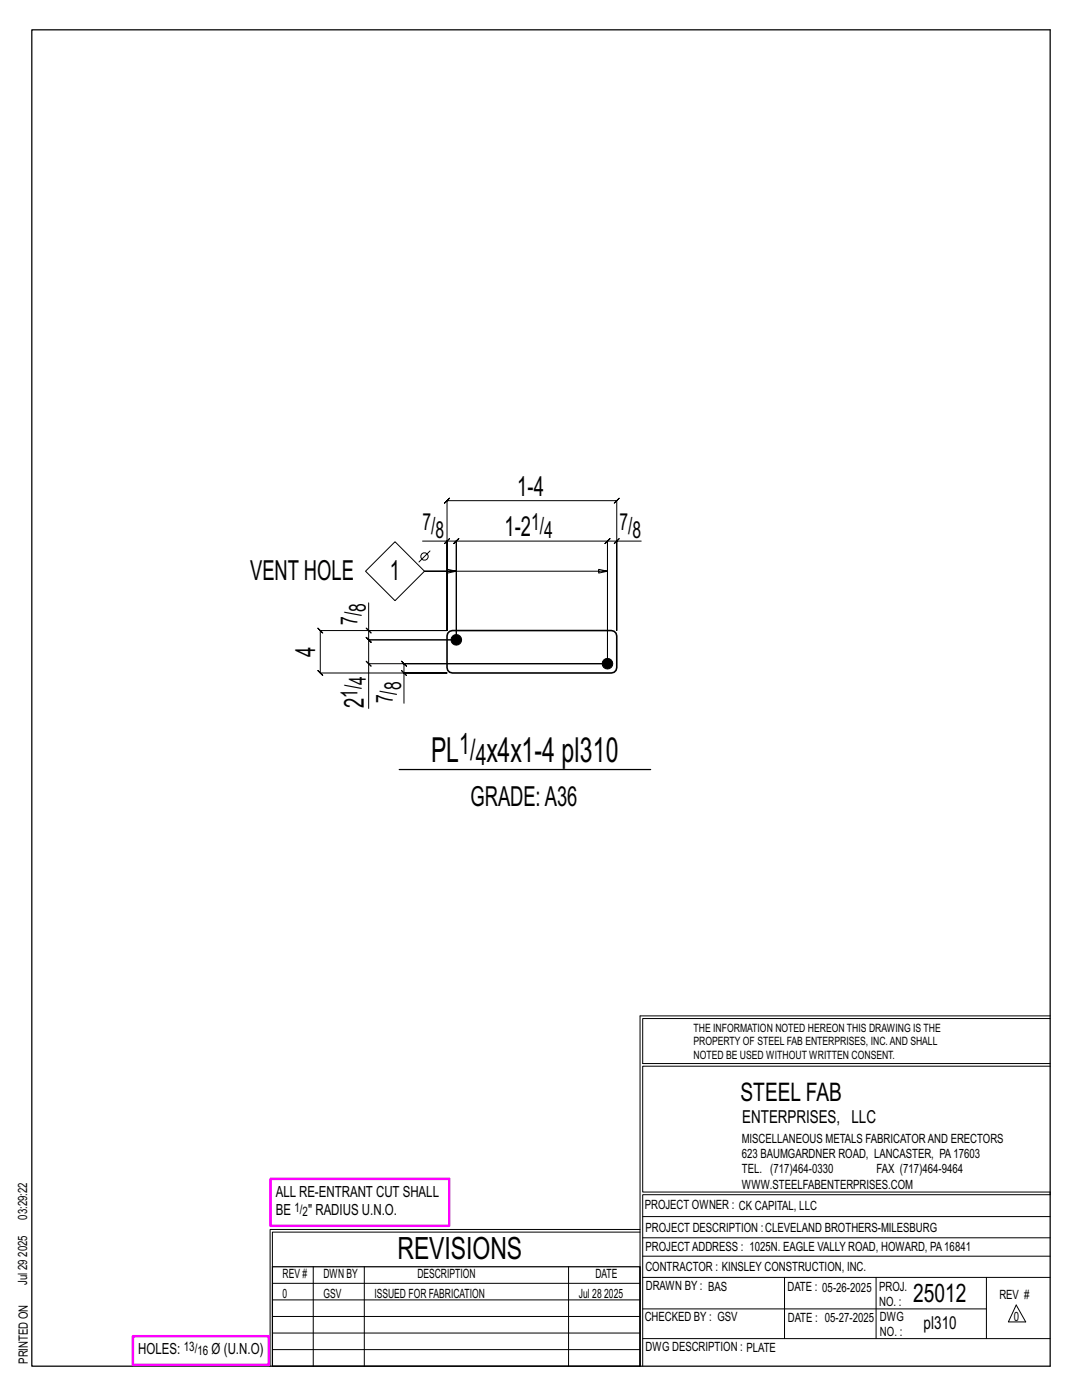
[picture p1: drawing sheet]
<svg xmlns="http://www.w3.org/2000/svg" width="216mm" height="279mm" viewBox="0 0 216 279" stroke-linecap="round" stroke-linejoin="round" font-family="sans-serif">
<defs><g id="words">
<g font-size="6.9">
<text x="86" y="152.1">PL</text>
<text x="97.1" y="152.1">x4x1-4 pl310</text>
</g>
<text font-size="6.1" x="79.3" y="251.3">REVISIONS</text>
<g font-size="5.9">
<text x="91.6" y="150.6">1/</text>
<text x="94.9" y="152.6">4</text>
</g>
<g font-size="5.5">
<text x="103.2" y="98.9">1-4</text>
<text x="100.6" y="107">1-2</text>
<text x="49.9" y="115.8">VENT HOLE</text>
<text x="77.8" y="115.8">1</text>
<text x="62.9" y="131.1" transform="rotate(-90 62.9 131.1)">4</text>
<text x="72.6" y="141.4" transform="rotate(-90 72.6 141.4)">2</text>
<text x="93.9" y="160.8">GRADE:A36</text>
</g>
<g font-size="5.1">
<text x="147.8" y="219.8">STEEL FAB</text>
<text x="182.2" y="259.9">25012</text>
</g>
<g font-size="4.7">
<text x="84.3" y="105.8">7/</text>
<text x="86.9" y="107.4">8</text>
<text x="106" y="105.8">1/</text>
<text x="108.6" y="107.4">4</text>
<text x="123.6" y="105.8">7/</text>
<text x="126.2" y="107.4">8</text>
<text x="71.3" y="124.7" transform="rotate(-90 71.3 124.7)">7/</text>
<text x="73" y="122.1" transform="rotate(-90 73 122.1)">8</text>
<text x="73" y="136.7" transform="rotate(-90 73 136.7)">4</text>
<text x="80" y="137.7" transform="rotate(-90 80 137.7)">8</text>
<text x="71.3" y="139.3" transform="rotate(-90 71.3 139.3)">1/</text>
<text x="78.4" y="140.4" transform="rotate(-90 78.4 140.4)">7/</text>
</g>
<g font-size="3.6">
<text x="148.1" y="224.1">ENTERPRISES, LLC</text>
<text x="184.3" y="265.2">pl310</text>
</g>
<g font-size="3.1">
<text x="55" y="238.9">ALL RE-ENTRANT CUT SHALL</text>
<text x="55" y="242.5">BE</text>
<text x="61.5" y="242.5">&quot; RADIUS U.N.O.</text>
<text x="27.6" y="270.2">HOLES:</text>
<text x="42.2" y="270.2">Ø (U.N.O)</text>
</g>
<g font-size="2.6">
<text x="58.8" y="241.8">1/</text>
<text x="60.4" y="242.7">2</text>
<text x="36.7" y="269.6">13/</text>
<text x="39.4" y="270.5">16</text>
</g>
<g font-size="2.5">
<text x="148" y="231.2">623 BAUMGARDNER ROAD, LANCASTER, PA17603</text>
<text x="148" y="228.1">MISCELLANEOUS METALS FABRICATORAND ERECTORS</text>
<text x="148" y="237.2">WWW.STEELFABENTERPRISES.COM</text>
<text x="148" y="234.2">TEL. (717)464-0330</text>
<text x="174.9" y="234.2">FAX (717)464-9464</text>
<text x="5.4" y="243.4" transform="rotate(-90 5.4 243.4)">03:29:22</text>
<text x="128.7" y="241.3">PROJECT OWNER : CK CAPITAL, LLC</text>
<text x="128.8" y="246">PROJECT DESCRIPTION :CLEVELAND BROTHERS-MILESBURG</text>
<text x="5.4" y="250.8" transform="rotate(-90 5.4 250.8)">2025</text>
<text x="128.8" y="249.7">PROJECTADDRESS : 1025N. EAGLE VALLY ROAD, HOWARD, PA16841</text>
<text x="5.4" y="256.5" transform="rotate(-90 5.4 256.5)">Jul 29</text>
<text x="56.4" y="255">REV #</text>
<text x="64.5" y="255">DWN BY</text>
<text x="83.3" y="255">DESCRIPTION</text>
<text x="118.8" y="255">DATE</text>
<text x="128.8" y="253.7">CONTRACTOR : KINSLEY CONSTRUCTION, INC.</text>
<text x="128.9" y="257.5">DRAWN BY : BAS</text>
<text x="157.1" y="257.6">DATE : 05-26-2025</text>
<text x="175.4" y="257.7">PROJ.</text>
<text x="56.4" y="259">0</text>
<text x="64.5" y="259">GSV</text>
<text x="74.7" y="259">ISSUED FOR FABRICATION</text>
<text x="115.5" y="259">Jul 28</text>
<text x="120.6" y="259">2025</text>
<text x="128.6" y="263.7">CHECKED BY : GSV</text>
<text x="157.2" y="263.7">DATE : 05-27-2025</text>
<text x="175.4" y="260.7">NO. :</text>
<text x="175.6" y="263.7">DWG</text>
<text x="199.4" y="259.2">REV #</text>
<text x="202.3" y="263.7">0</text>
<text x="128.8" y="269.7">DWG DESCRIPTION : PLATE</text>
<text x="175.6" y="266.7">NO. :</text>
<text x="5.5" y="272.2" transform="rotate(-90 5.5 272.2)">PRINTED ON</text>
</g>
<g font-size="2.3">
<text x="138.4" y="208.6">PROPERTY OF STEEL FAB ENTERPRISES, INC.AND SHALL</text>
<text x="138.4" y="205.9">THE INFORMATION NOTED HEREON THIS DRAWING IS THE</text>
<text x="138.4" y="211.3">NOTED BE USED WITHOUT WRITTEN CONSENT.</text>
</g>
</g></defs>
<g fill="none" stroke="#000" stroke-width=".2">
<path d="M78.8 108.1l5.9 5.9-5.9 5.9-5.9-5.9zM84.3 108h4.9v17.8v-25.9l-.5 .5 1-1-.5 .5h33.9l-.5 .5 1-1-.5 .5v25.9v-17.8h4.9M85.8 110l-2.2 2.2M88.7 108.5l1-1zM89.2 108h1.9l-.5 .5 1-1-.5 .5v19.7v-19.7l-.5 .5 1-1-.5 .5h30.1l-.5 .5 1-1-.5 .5v24.5v-24.5l-.5 .5 1-1-.5 .5h1.9M91.1 114l-1.8-.4v.8l1.8-.4h-6.4h36.5l-1.7 .4v-.8l1.7 .4M122.6 108.5l1-1zM73.1 132l1 1zM73.1 125.3l1 1zM73.6 120.3v5.5h15.6h-25.3l-.5-.5 1 1-.5-.5v8.5l-.5-.5 1 1-.5-.5h25.3h-8.6v6.1M73.6 125.8v1.9l-.5-.5 1 1-.5-.5h17.5h-17.5l-.5-.5 1 1-.5-.5v4.8M80.1 133.8l1 1z"/>
<path d="M80.6 134.3v-1.8l.5 .5-1-1 .5 .5h40.6h-47.6v8.9M127.7 202.7v70M127.7 202.7h81.8M209.5 203.3h-81.3v9h81.3M209.5 212.8h-81.3v25.1h81.3v.5h-81.3v34.3M54.4 259.4h73.3M54.4 256.1h73.3M62.5 252.8v19.9M72.7 252.8v19.9M113.4 252.8v19.9M127.7 245.4h-73.8v27.3M127.7 245.9h-73.3v6.9"/>
<path d="M128.2 242.8h81.3M128.2 254.9h81.3M128.2 250.7h81.3M128.2 247h81.3M156.5 254.9v12.2M174.8 254.9v12.2M196.8 254.9v12.2M54.4 269.3h73.3M54.4 266h73.3M54.4 262.7h73.3M128.2 261.2h68.6M128.2 267.1h81.3"/>
<path d="M202.8 260.4l1.9 3.4h-3.5z"/>
<circle cx="84.7" cy="111.1" r=".74"/>
</g>
<path d="M6.3 6h203.2v266.7h-203.2zM79.7 153.6h50.1M54.4 252.8h73.3v19.9h-73.3z" fill="none" stroke="#000" stroke-width=".25"/>
<path d="M54 235.3h35.6v9.3h-35.6zM26.5 266.7h27.1v5.7h-27.1z" fill="none" stroke="#f0f" stroke-width=".5"/>
<g fill="#000" stroke="#000" stroke-width=".2">
<circle cx="91.1" cy="127.7" r="1.06"/>
<circle cx="121.2" cy="132.5" r="1.06"/>
</g>
<path d="M89.3 126.4l.4-.4 .6-.2h31.7l.5 .2 .4 .4 .2 .5v6.4l-.2 .5-.4 .4-.5 .1h-31.7l-.6-.1-.4-.4-.1-.5v-6.4z" fill="none" stroke="#000" stroke-width=".32"/>
<use href="#words"/>
</svg>
